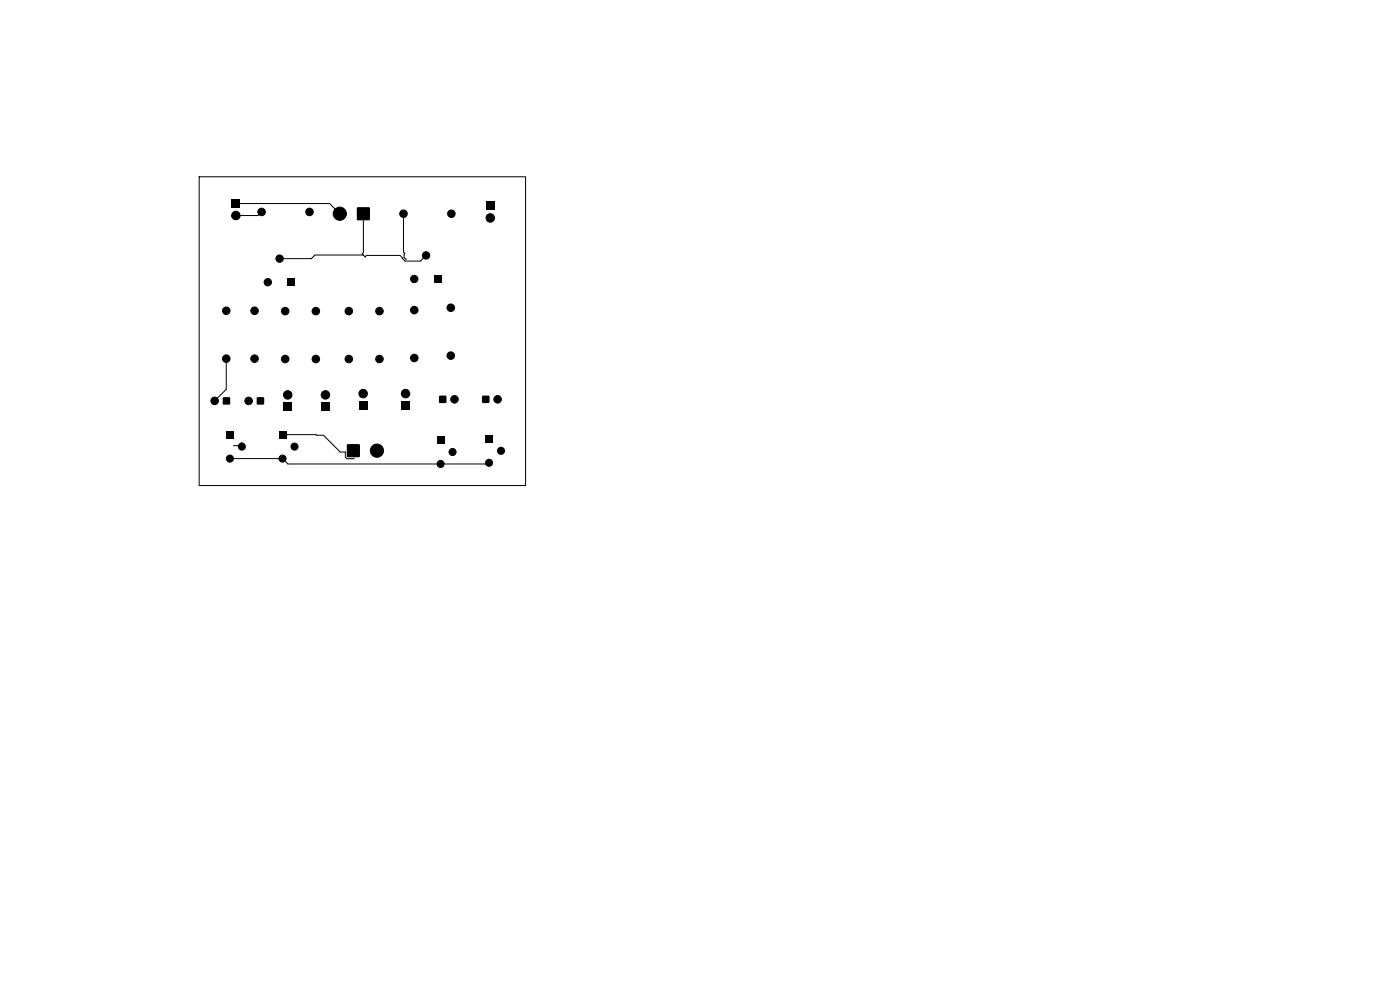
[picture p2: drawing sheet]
<svg xmlns="http://www.w3.org/2000/svg" width="297mm" height="210mm" viewBox="0 0 297 210" stroke-linecap="round" stroke-linejoin="round" font-family="sans-serif">
<g fill="#000">
<path d="M49.1 42.3h1.8v1.8h-1.8zM61 59.1h1.6v1.5h-1.6zM75.8 44h2.6v2.7h-2.6zM92.1 58.4h1.6v1.6h-1.6zM103.1 42.8h1.8v1.8h-1.8zM48 91.5h1.5v1.5h-1.5zM47.3 84.3h1.5v1.5h-1.5zM54.5 84.3h1.5v1.5h-1.5zM59.2 91.5h1.5v1.5h-1.5zM60.1 85.4h1.8v1.8h-1.8zM68.1 85.4h1.8v1.8h-1.8zM73.6 94.3h2.7v2.6h-2.7z"/>
<path d="M76.1 85.1h1.8v1.8h-1.8zM85.1 85.1h1.8v1.8h-1.8zM92.7 92.6h1.5v1.5h-1.5zM93.2 84h1.4v1.4h-1.4zM102.3 84h1.5v1.4h-1.5zM103 92.3h1.5v1.5h-1.5z"/>
</g>
<g fill="#000" stroke="#000" stroke-width=".21">
<circle cx="50" cy="45.7" r=".9"/>
<circle cx="55.5" cy="45" r=".8"/>
<circle cx="56.8" cy="59.9" r=".78"/>
<circle cx="59.3" cy="54.9" r=".78"/>
<circle cx="65.7" cy="45" r=".8"/>
<circle cx="72.1" cy="45.3" r="1.4"/>
<circle cx="85.6" cy="45.3" r=".8"/>
<circle cx="87.9" cy="59.2" r=".78"/>
<circle cx="90.4" cy="54.2" r=".78"/>
<circle cx="95.8" cy="45.3" r=".8"/>
<circle cx="104" cy="46.2" r=".9"/>
<circle cx="48" cy="76.1" r=".8"/>
<circle cx="48" cy="65.9" r=".8"/>
<circle cx="54" cy="65.9" r=".8"/>
<circle cx="54" cy="76.1" r=".8"/>
<circle cx="60.5" cy="66" r=".8"/>
<circle cx="60.5" cy="76.2" r=".8"/>
<circle cx="67" cy="76.2" r=".8"/>
<circle cx="67" cy="66" r=".8"/>
<circle cx="74" cy="66" r=".8"/>
<circle cx="74" cy="76.2" r=".8"/>
<circle cx="80.5" cy="66" r=".8"/>
<circle cx="80.5" cy="76.2" r=".8"/>
<circle cx="87.9" cy="75.9" r=".8"/>
<circle cx="87.9" cy="65.8" r=".8"/>
<circle cx="95.6" cy="65.3" r=".8"/>
<circle cx="95.6" cy="75.4" r=".8"/>
<circle cx="45.5" cy="85" r=".8"/>
<circle cx="48.8" cy="97.3" r=".75"/>
<circle cx="51.3" cy="94.7" r=".75"/>
<circle cx="52.7" cy="85" r=".8"/>
<circle cx="59.9" cy="97.3" r=".75"/>
<circle cx="61" cy="83.8" r=".9"/>
<circle cx="62.5" cy="94.7" r=".75"/>
<circle cx="69" cy="83.8" r=".9"/>
<circle cx="77" cy="83.5" r=".9"/>
<circle cx="80" cy="95.6" r="1.4"/>
<circle cx="86" cy="83.5" r=".9"/>
<circle cx="93.5" cy="98.4" r=".75"/>
<circle cx="96" cy="95.9" r=".75"/>
<circle cx="96.4" cy="84.7" r=".8"/>
<circle cx="103.8" cy="98.2" r=".75"/>
<circle cx="105.6" cy="84.7" r=".8"/>
<circle cx="106.3" cy="95.6" r=".75"/>
</g>
<path d="M42.3 37.5h69.2v65.5h-69.2zM50 43.2h19.9l2.2 2.1M55.5 45l-.8 .7h-4.7M77.1 45.3v8.3l-.3 .2 .7 .7M77.1 54.1h-10.3l-.8 .8h-6.7M85.6 45.3v8.2l.3 .2-.2 .9 .5 .4M90.4 54.2l-1.2 1.2h-3.3l-1-1.2h-7.1l-.3 .3M48 76.1v6.5l-2.5 2.4M48.8 97.3h11.1l1.2 1.1h42.4l.3-.2M51.3 93.9l-.7 .6h-1.1M59.9 92.2l8.7 .1 3.6 3.6h1.1v1.1l.3 .3h1.6" fill="none" stroke="#000" stroke-width=".21"/>
</svg>
